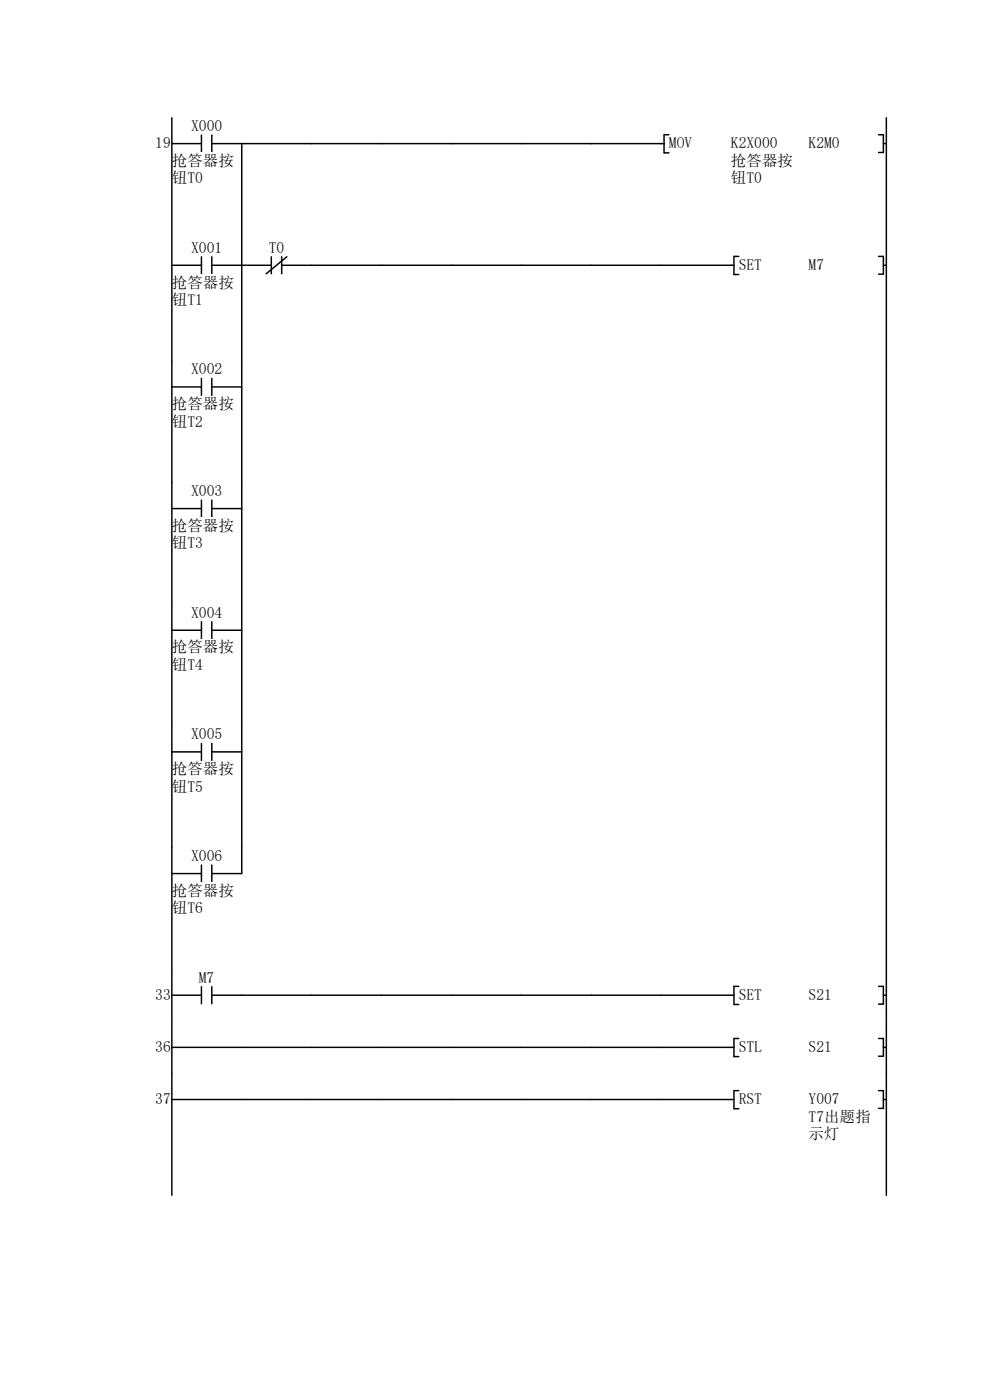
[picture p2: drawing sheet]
<svg xmlns="http://www.w3.org/2000/svg" width="210mm" height="297mm" viewBox="0 0 210 297" stroke-linecap="round" stroke-linejoin="round" font-family="sans-serif">
<defs><g id="words">
<g font-size="3.3">
<text x="40.6" y="27.8">X000</text>
<text x="32.9" y="31.5">19</text>
<text x="36.5" y="35.2">抢答器按</text>
<text x="141.9" y="31.5">MOV</text>
<text x="155.1" y="31.5">K2X000</text>
<text x="155.1" y="35.2">抢答器按</text>
<text x="171.5" y="31.5">K2M0</text>
<text x="36.5" y="38.9">钮T0</text>
<text x="155.1" y="38.9">钮T0</text>
<text x="40.6" y="53.6">X001</text>
<text x="57" y="53.6">T0</text>
<text x="156.7" y="57.3">SET</text>
<text x="171.5" y="57.3">M7</text>
<text x="36.5" y="61">抢答器按</text>
<text x="36.5" y="64.7">钮T1</text>
<text x="40.6" y="79.4">X002</text>
<text x="36.5" y="86.8">抢答器按</text>
<text x="36.5" y="90.5">钮T2</text>
<text x="40.6" y="105.2">X003</text>
<text x="36.5" y="112.6">抢答器按</text>
<text x="36.5" y="116.3">钮T3</text>
<text x="40.6" y="131.1">X004</text>
<text x="36.5" y="138.4">抢答器按</text>
<text x="36.5" y="142.1">钮T4</text>
<text x="40.6" y="156.8">X005</text>
<text x="36.5" y="164.3">抢答器按</text>
<text x="36.5" y="167.9">钮T5</text>
<text x="40.6" y="182.7">X006</text>
<text x="36.5" y="190">抢答器按</text>
<text x="36.5" y="193.7">钮T6</text>
<text x="42.2" y="208.5">M7</text>
<text x="32.9" y="212.2">33</text>
<text x="156.7" y="212.2">SET</text>
<text x="171.5" y="212.2">S21</text>
<text x="32.9" y="223.2">36</text>
<text x="156.7" y="223.2">STL</text>
<text x="171.5" y="223.2">S21</text>
<text x="32.9" y="234.3">37</text>
<text x="156.7" y="234.3">RST</text>
<text x="171.5" y="234.3">Y007</text>
<text x="171.5" y="238">T7出题指</text>
<text x="171.5" y="241.7">示灯</text>
</g>
</g></defs>
<path d="M36.5 30.5h6.2M42.7 28.7v3.6M44.9 30.5h6.4M44.9 28.7v3.6" fill="none" stroke="#070000" stroke-width=".31"/>
<g fill="#fff">
<path d="M36.4 32.3h13.3v3.3h-13.3z"/>
<path d="M36.4 36h6.7v3.3h-6.7z"/>
</g>
<path d="M36.5 25v25.8M140.9 30.5h-89.6v20.3M141.9 28.6h-1v3.8h1" fill="none" stroke="#070000" stroke-width=".31"/>
<g fill="#fff">
<path d="M141.9 28.7h5v3.3h-5z"/>
<path d="M155.1 28.7h9.9v3.3h-9.9z"/>
<path d="M155.1 32.3h13.2v3.3h-13.2z"/>
<path d="M155.1 36h6.6v3.3h-6.6z"/>
<path d="M171.5 28.7h6.7v3.3h-6.7z"/>
</g>
<path d="M186.4 28.6h1v3.8h-1M187.4 30.5h.6M188 25v25.8" fill="none" stroke="#070000" stroke-width=".31"/>
<path d="M20 50.8h168v25.8h-168z" fill-rule="evenodd" fill="#fff"/>
<path d="M40.6 50.8h6.6v3.3h-6.6z" fill="#fff"/>
<path d="M36.5 56.3h6.2M42.7 54.5v3.6M44.9 56.3h6.4M44.9 54.5v3.6" fill="none" stroke="#070000" stroke-width=".31"/>
<g fill="#fff">
<path d="M36.4 58.2h13.3v3.3h-13.3z"/>
<path d="M36.4 61.8h6.7v3.4h-6.7z"/>
</g>
<path d="M36.5 50.8v25.8" fill="none" stroke="#070000" stroke-width=".31"/>
<path d="M57 50.8h3.3v3.3h-3.3z" fill="#fff"/>
<path d="M51.3 56.3h6.3M51.3 50.8v25.8M57.6 54.5v3.6M59.8 56.3h95.9M59.8 54.5v3.6M60.9 54.5l-4.4 3.6M156.7 54.4h-1v3.8h1" fill="none" stroke="#070000" stroke-width=".31"/>
<g fill="#fff">
<path d="M156.7 54.5h5v3.3h-5z"/>
<path d="M171.5 54.5h3.4v3.3h-3.4z"/>
</g>
<path d="M186.4 54.4h1v3.8h-1M187.4 56.3h.6M188 50.8v25.8" fill="none" stroke="#070000" stroke-width=".31"/>
<g fill="#fff">
<path d="M20 76.6h149.9v25.8h-149.9z" fill-rule="evenodd"/>
<path d="M169.9 76.6h18.1v25.8h-18.1zM40.6 76.6h6.6v3.3h-6.6z" fill-rule="evenodd"/>
</g>
<path d="M36.5 82.1h6.2M42.7 80.3v3.6M44.9 82.1h6.4M44.9 80.3v3.6" fill="none" stroke="#070000" stroke-width=".31"/>
<g fill="#fff">
<path d="M36.4 84h13.3v3.3h-13.3z"/>
<path d="M36.4 87.7h6.7v3.3h-6.7z"/>
</g>
<path d="M36.5 76.6v25.8M51.3 76.6v25.8M188 76.6v25.8" fill="none" stroke="#070000" stroke-width=".31"/>
<g fill="#fff">
<path d="M20 102.4h149.9v25.8h-149.9z" fill-rule="evenodd"/>
<path d="M169.9 102.4h18.1v25.8h-18.1zM40.6 102.4h6.6v3.3h-6.6z" fill-rule="evenodd"/>
</g>
<path d="M36.5 107.9h6.2M42.7 106.1v3.6M44.9 107.9h6.4M44.9 106.1v3.6" fill="none" stroke="#070000" stroke-width=".31"/>
<g fill="#fff">
<path d="M36.4 109.8h13.3v3.3h-13.3z"/>
<path d="M36.4 113.5h6.7v3.3h-6.7z"/>
</g>
<path d="M36.5 102.4v25.8M51.3 102.4v25.8M188 102.4v25.8" fill="none" stroke="#070000" stroke-width=".31"/>
<g fill="#fff">
<path d="M20 128.2h149.9v25.9h-149.9z" fill-rule="evenodd"/>
<path d="M169.9 128.2h18.1v25.9h-18.1zM40.6 128.2h6.6v3.3h-6.6z" fill-rule="evenodd"/>
</g>
<path d="M36.5 133.7h6.2M42.7 131.9v3.6M44.9 133.7h6.4M44.9 131.9v3.6" fill="none" stroke="#070000" stroke-width=".31"/>
<g fill="#fff">
<path d="M36.4 135.6h13.3v3.3h-13.3z"/>
<path d="M36.4 139.3h6.7v3.3h-6.7z"/>
</g>
<path d="M36.5 128.2v25.8M51.3 128.2v25.8M188 128.2v25.8" fill="none" stroke="#070000" stroke-width=".31"/>
<g fill="#fff">
<path d="M20 154.1h149.9v25.8h-149.9z" fill-rule="evenodd"/>
<path d="M169.9 154.1h18.1v25.8h-18.1zM40.6 154h6.6v3.3h-6.6z" fill-rule="evenodd"/>
</g>
<path d="M36.5 159.5h6.2M42.7 157.7v3.6M44.9 159.5h6.4M44.9 157.7v3.6" fill="none" stroke="#070000" stroke-width=".31"/>
<g fill="#fff">
<path d="M36.4 161.4h13.3v3.3h-13.3z"/>
<path d="M36.4 165.1h6.7v3.3h-6.7z"/>
</g>
<path d="M36.5 154v25.8M51.3 154v25.8M188 154v25.8" fill="none" stroke="#070000" stroke-width=".31"/>
<g fill="#fff">
<path d="M20 179.9h149.9v25.8h-149.9z" fill-rule="evenodd"/>
<path d="M169.9 179.9h18.1v25.8h-18.1zM40.6 179.8h6.6v3.3h-6.6z" fill-rule="evenodd"/>
</g>
<path d="M36.5 185.3h6.2M42.7 183.5v3.6M44.9 185.3h6.4M44.9 183.5v3.6" fill="none" stroke="#070000" stroke-width=".31"/>
<g fill="#fff">
<path d="M36.4 187.2h13.3v3.3h-13.3z"/>
<path d="M36.4 190.9h6.7v3.3h-6.7z"/>
</g>
<path d="M36.5 179.8v25.8M51.3 179.8v5.5M188 179.8v25.8" fill="none" stroke="#070000" stroke-width=".31"/>
<path d="M20 205.7h168v11h-168z" fill-rule="evenodd" fill="#fff"/>
<g fill="#fff">
<path d="M32.9 209.3h3.3v3.3h-3.3z"/>
<path d="M42.2 205.7h3.3v3.3h-3.3z"/>
</g>
<path d="M36.5 211.1h6.2M36.5 205.6v11.1M42.7 209.3v3.6M44.9 211.1h110.8M44.9 209.3v3.6M156.7 209.3h-1v3.8h1" fill="none" stroke="#070000" stroke-width=".31"/>
<g fill="#fff">
<path d="M156.7 209.3h5v3.3h-5z"/>
<path d="M171.5 209.3h5v3.3h-5z"/>
</g>
<path d="M186.4 209.3h1v3.7h-1M187.4 211.1h.6M188 205.6v11.1" fill="none" stroke="#070000" stroke-width=".31"/>
<path d="M20 216.7h168v11.1h-168z" fill-rule="evenodd" fill="#fff"/>
<path d="M32.9 220.4h3.3v3.3h-3.3z" fill="#fff"/>
<path d="M36.5 216.7v11.1M36.5 222.2h119.2M156.7 220.3h-1v3.9h1" fill="none" stroke="#070000" stroke-width=".31"/>
<g fill="#fff">
<path d="M156.7 220.4h5v3.3h-5z"/>
<path d="M171.5 220.4h5v3.3h-5z"/>
</g>
<path d="M188 216.7v11.1M186.4 220.3h1v3.8h-1M187.4 222.2h.6" fill="none" stroke="#070000" stroke-width=".31"/>
<path d="M20 227.8h168v25.8h-168z" fill-rule="evenodd" fill="#fff"/>
<path d="M32.9 231.5h3.3v3.2h-3.3z" fill="#fff"/>
<path d="M36.5 233.3h119.2M36.5 227.8v25.8M156.7 231.4h-1v3.8h1" fill="none" stroke="#070000" stroke-width=".31"/>
<g fill="#fff">
<path d="M156.7 231.5h5v3.3h-5z"/>
<path d="M171.5 231.5h6.7v3.3h-6.7z"/>
<path d="M171.5 235.2h13.3v3.3h-13.3z"/>
<path d="M171.5 238.8h6.7v3.3h-6.7z"/>
</g>
<path d="M186.4 231.4h1v3.7h-1M187.4 233.3h.6M188 227.8v25.8" fill="none" stroke="#070000" stroke-width=".31"/>
<use href="#words"/>
</svg>
